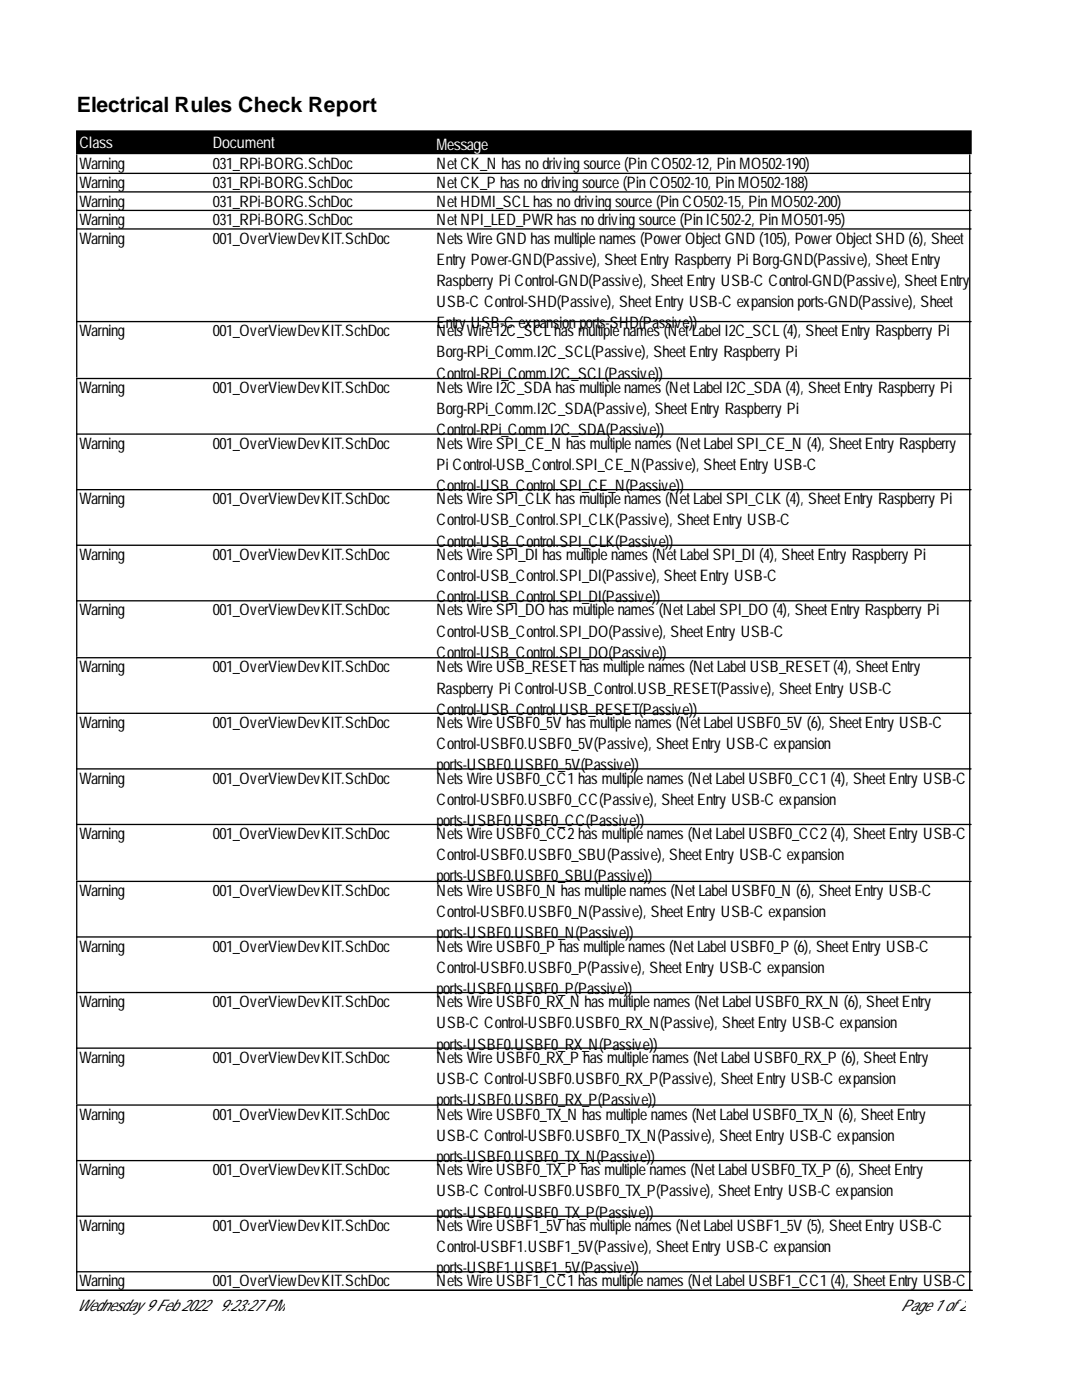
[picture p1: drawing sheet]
<svg xmlns="http://www.w3.org/2000/svg" width="216mm" height="279mm" viewBox="0 0 216 279" stroke-linecap="round" stroke-linejoin="round" font-family="sans-serif">
<defs><g id="words">
<text font-size="4.2" x="15.3" y="22.3">Electrical Rules Check Report</text>
<g font-size="3.2" fill="#fff">
<text x="15.8" y="29.6">Class</text>
<text x="42.5" y="29.6">Document</text>
<text x="87.1" y="29.9">Message</text>
</g>
<g font-size="3.2">
<text x="15.8" y="33.8">Warning</text>
<text x="42.5" y="33.8">031_RPi-BORG.SchDoc</text>
<text x="87.1" y="33.8">NetCK_N has nodriving source (Pin CO502-12, Pin MO502-190)</text>
<text x="15.8" y="37.5">Warning</text>
<text x="15.8" y="41.2">Warning</text>
<text x="42.5" y="37.5">031_RPi-BORG.SchDoc</text>
<text x="42.5" y="41.2">031_RPi-BORG.SchDoc</text>
<text x="87.1" y="37.5">NetCK_P has nodriving source (Pin CO502-10, Pin MO502-188)</text>
<text x="87.1" y="41.2">NetHDMI_SCL has nodriving source (Pin CO502-15, Pin MO502-200)</text>
<text x="15.8" y="44.9">Warning</text>
<text x="42.5" y="44.9">031_RPi-BORG.SchDoc</text>
<text x="87.1" y="44.9">NetNPI_LED_PWR has nodriving source (Pin IC502-2, Pin MO501-95)</text>
<text x="15.8" y="48.6">Warning</text>
<text x="42.5" y="48.6">001_OverViewDevKIT.SchDoc</text>
<text x="87.1" y="48.6">Nets Wire GND has multiple names (PowerObjectGND (105), PowerObjectSHD (6), Sheet</text>
<text x="87.1" y="52.8">Entry Power-GND(Passive), SheetEntry Raspberry Pi Borg-GND(Passive), SheetEntry</text>
<text x="87.1" y="57.1">Raspberry Pi Control-GND(Passive), SheetEntry USB-C Control-GND(Passive), SheetEntry</text>
<text x="87.1" y="61.3">USB-C Control-SHD(Passive), SheetEntry USB-C expansion ports-GND(Passive), Sheet</text>
<text x="87.1" y="65.5">Entry USB-C expansion ports-SHD(Passive))</text>
<text x="15.8" y="67.1">Warning</text>
<text x="42.5" y="67.1">001_OverViewDevKIT.SchDoc</text>
<text x="87.1" y="67.1">Nets Wire I2C_SCL has multiple names (NetLabel I2C_SCL (4), SheetEntry Raspberry Pi</text>
<text x="87.1" y="71.3">Borg-RPi_Comm.I2C_SCL(Passive), SheetEntry Raspberry Pi</text>
<text x="87.1" y="75.6">Control-RPi_Comm.I2C_SCL(Passive))</text>
<text x="15.8" y="78.5">Warning</text>
<text x="42.5" y="78.5">001_OverViewDevKIT.SchDoc</text>
<text x="87.1" y="78.5">Nets Wire I2C_SDA has multiple names (NetLabel I2C_SDA (4), SheetEntry Raspberry Pi</text>
<text x="87.1" y="82.7">Borg-RPi_Comm.I2C_SDA(Passive), SheetEntry Raspberry Pi</text>
<text x="15.8" y="89.6">Warning</text>
<text x="42.5" y="89.6">001_OverViewDevKIT.SchDoc</text>
<text x="87.1" y="86.9">Control-RPi_Comm.I2C_SDA(Passive))</text>
<text x="87.1" y="89.6">Nets Wire SPI_CE_N has multiple names (NetLabel SPI_CE_N (4), SheetEntry Raspberry</text>
<text x="87.1" y="93.8">Pi Control-USB_Control.SPI_CE_N(Passive), SheetEntry USB-C</text>
<text x="15.8" y="100.6">Warning</text>
<text x="42.5" y="100.6">001_OverViewDevKIT.SchDoc</text>
<text x="87.1" y="98">Control-USB_Control.SPI_CE_N(Passive))</text>
<text x="87.1" y="100.6">Nets Wire SPI_CLK has multiple names (NetLabel SPI_CLK (4), SheetEntry Raspberry Pi</text>
<text x="87.1" y="104.9">Control-USB_Control.SPI_CLK(Passive), SheetEntry USB-C</text>
<text x="15.8" y="111.7">Warning</text>
<text x="42.5" y="111.7">001_OverViewDevKIT.SchDoc</text>
<text x="87.1" y="109.1">Control-USB_Control.SPI_CLK(Passive))</text>
<text x="87.1" y="111.7">Nets Wire SPI_DI has multiple names (NetLabel SPI_DI (4), SheetEntry Raspberry Pi</text>
<text x="87.1" y="116">Control-USB_Control.SPI_DI(Passive), SheetEntry USB-C</text>
<text x="15.8" y="122.8">Warning</text>
<text x="42.5" y="122.8">001_OverViewDevKIT.SchDoc</text>
<text x="87.1" y="120.2">Control-USB_Control.SPI_DI(Passive))</text>
<text x="87.1" y="122.8">Nets Wire SPI_DO has multiple names (NetLabel SPI_DO (4), SheetEntry Raspberry Pi</text>
<text x="87.1" y="127.1">Control-USB_Control.SPI_DO(Passive), SheetEntry USB-C</text>
<text x="87.1" y="131.3">Control-USB_Control.SPI_DO(Passive))</text>
<text x="15.8" y="134.2">Warning</text>
<text x="42.5" y="134.2">001_OverViewDevKIT.SchDoc</text>
<text x="87.1" y="134.2">Nets Wire USB_RESEThas multiple names (NetLabel USB_RESET(4), SheetEntry</text>
<text x="87.1" y="138.4">Raspberry Pi Control-USB_Control.USB_RESET(Passive), SheetEntry USB-C</text>
<text x="87.1" y="142.6">Control-USB_Control.USB_RESET(Passive))</text>
<text x="15.8" y="145.3">Warning</text>
<text x="42.5" y="145.3">001_OverViewDevKIT.SchDoc</text>
<text x="87.1" y="145.3">Nets Wire USBF0_5V has multiple names (NetLabel USBF0_5V (6), SheetEntry USB-C</text>
<text x="87.1" y="149.5">Control-USBF0.USBF0_5V(Passive), SheetEntry USB-C expansion</text>
<text x="87.1" y="153.7">ports-USBF0.USBF0_5V(Passive))</text>
<text x="15.8" y="156.4">Warning</text>
<text x="42.5" y="156.4">001_OverViewDevKIT.SchDoc</text>
<text x="87.1" y="156.4">Nets Wire USBF0_CC1 has multiple names (NetLabel USBF0_CC1 (4), SheetEntry USB-C</text>
<text x="87.1" y="160.6">Control-USBF0.USBF0_CC(Passive), SheetEntry USB-C expansion</text>
<text x="15.8" y="167.5">Warning</text>
<text x="42.5" y="167.5">001_OverViewDevKIT.SchDoc</text>
<text x="87.1" y="164.8">ports-USBF0.USBF0_CC(Passive))</text>
<text x="87.1" y="167.5">Nets Wire USBF0_CC2has multiple names (NetLabel USBF0_CC2(4), SheetEntry USB-C</text>
<text x="87.1" y="171.7">Control-USBF0.USBF0_SBU(Passive), SheetEntry USB-C expansion</text>
<text x="15.8" y="178.8">Warning</text>
<text x="42.5" y="178.8">001_OverViewDevKIT.SchDoc</text>
<text x="87.1" y="175.9">ports-USBF0.USBF0_SBU(Passive))</text>
<text x="87.1" y="178.8">Nets Wire USBF0_N has multiple names (NetLabel USBF0_N (6), SheetEntry USB-C</text>
<text x="87.1" y="183">Control-USBF0.USBF0_N(Passive), SheetEntry USB-C expansion</text>
<text x="15.8" y="189.9">Warning</text>
<text x="42.5" y="189.9">001_OverViewDevKIT.SchDoc</text>
<text x="87.1" y="187.3">ports-USBF0.USBF0_N(Passive))</text>
<text x="87.1" y="189.9">Nets Wire USBF0_P has multiple names (NetLabel USBF0_P (6), SheetEntry USB-C</text>
<text x="87.1" y="194.1">Control-USBF0.USBF0_P(Passive), SheetEntry USB-C expansion</text>
<text x="15.8" y="201">Warning</text>
<text x="42.5" y="201">001_OverViewDevKIT.SchDoc</text>
<text x="87.1" y="198.4">ports-USBF0.USBF0_P(Passive))</text>
<text x="87.1" y="201">Nets Wire USBF0_RX_N has multiple names (NetLabel USBF0_RX_N (6), SheetEntry</text>
<text x="87.1" y="205.2">USB-C Control-USBF0.USBF0_RX_N(Passive), SheetEntry USB-C expansion</text>
<text x="87.1" y="209.5">ports-USBF0.USBF0_RX_N(Passive))</text>
<text x="15.8" y="212.1">Warning</text>
<text x="42.5" y="212.1">001_OverViewDevKIT.SchDoc</text>
<text x="87.1" y="212.1">Nets Wire USBF0_RX_P has multiple names (NetLabel USBF0_RX_P (6), SheetEntry</text>
<text x="87.1" y="216.3">USB-C Control-USBF0.USBF0_RX_P(Passive), SheetEntry USB-C expansion</text>
<text x="87.1" y="220.6">ports-USBF0.USBF0_RX_P(Passive))</text>
<text x="15.8" y="223.5">Warning</text>
<text x="42.5" y="223.5">001_OverViewDevKIT.SchDoc</text>
<text x="87.1" y="223.5">Nets Wire USBF0_TX_N has multiple names (NetLabel USBF0_TX_N (6), SheetEntry</text>
<text x="87.1" y="227.7">USB-C Control-USBF0.USBF0_TX_N(Passive), SheetEntry USB-C expansion</text>
<text x="87.1" y="231.9">ports-USBF0.USBF0_TX_N(Passive))</text>
<text x="15.8" y="234.5">Warning</text>
<text x="42.5" y="234.5">001_OverViewDevKIT.SchDoc</text>
<text x="87.1" y="234.5">Nets Wire USBF0_TX_P has multiple names (NetLabel USBF0_TX_P (6), SheetEntry</text>
<text x="87.1" y="238.8">USB-C Control-USBF0.USBF0_TX_P(Passive), SheetEntry USB-C expansion</text>
<text x="15.8" y="245.6">Warning</text>
<text x="42.5" y="245.6">001_OverViewDevKIT.SchDoc</text>
<text x="87.1" y="243">ports-USBF0.USBF0_TX_P(Passive))</text>
<text x="87.1" y="245.6">Nets Wire USBF1_5V has multiple names (NetLabel USBF1_5V (5), SheetEntry USB-C</text>
<text x="87.1" y="249.9">Control-USBF1.USBF1_5V(Passive), SheetEntry USB-C expansion</text>
<text x="15.8" y="256.7">Warning</text>
<text x="42.5" y="256.7">001_OverViewDevKIT.SchDoc</text>
<text x="87.1" y="254.1">ports-USBF1.USBF1_5V(Passive))</text>
<text x="87.1" y="256.7">Nets Wire USBF1_CC1 has multiple names (NetLabel USBF1_CC1 (4), SheetEntry USB-C</text>
<text x="15.3" y="261.7">Wednesday 9Feb2022</text>
<text x="43.8" y="261.7">9:23:27 PM</text>
<text x="179.8" y="261.7">Page 1 of2</text>
</g>
</g></defs>
<path d="M15.3 26.1h178.5v4.5h-178.5z" fill="#000" stroke="#000" stroke-width=".26"/>
<g fill="none" stroke="#000" stroke-width=".26">
<path d="M15.3 34.6h178.5M15.3 30.9v44.4M15.3 38.3h178.5M193.5 30.9v44.4M15.3 42h178.5M15.3 45.7h178.5M15.3 64.2h178.5M193.5 75.5v55.5M193.8 75.5h-178.5v55.5M15.3 86.6h178.5M15.3 97.7h178.5M15.3 108.8h178.5"/>
<path d="M15.3 119.9h178.5M193.5 131.3v44.3M193.8 131.3h-178.5v44.3M15.3 142.4h178.5M15.3 153.4h178.5M15.3 164.5h178.5M193.5 175.9v44.4M193.8 175.9h-178.5v44.4M15.3 187h178.5M15.3 198.1h178.5M15.3 209.2h178.5M15.3 231.6h178.5"/>
<path d="M193.5 220.5v37M193.8 220.5h-178.5v37h178.7M15.3 242.7h178.5M15.3 253.8h178.5"/>
</g>
<use href="#words"/>
</svg>
